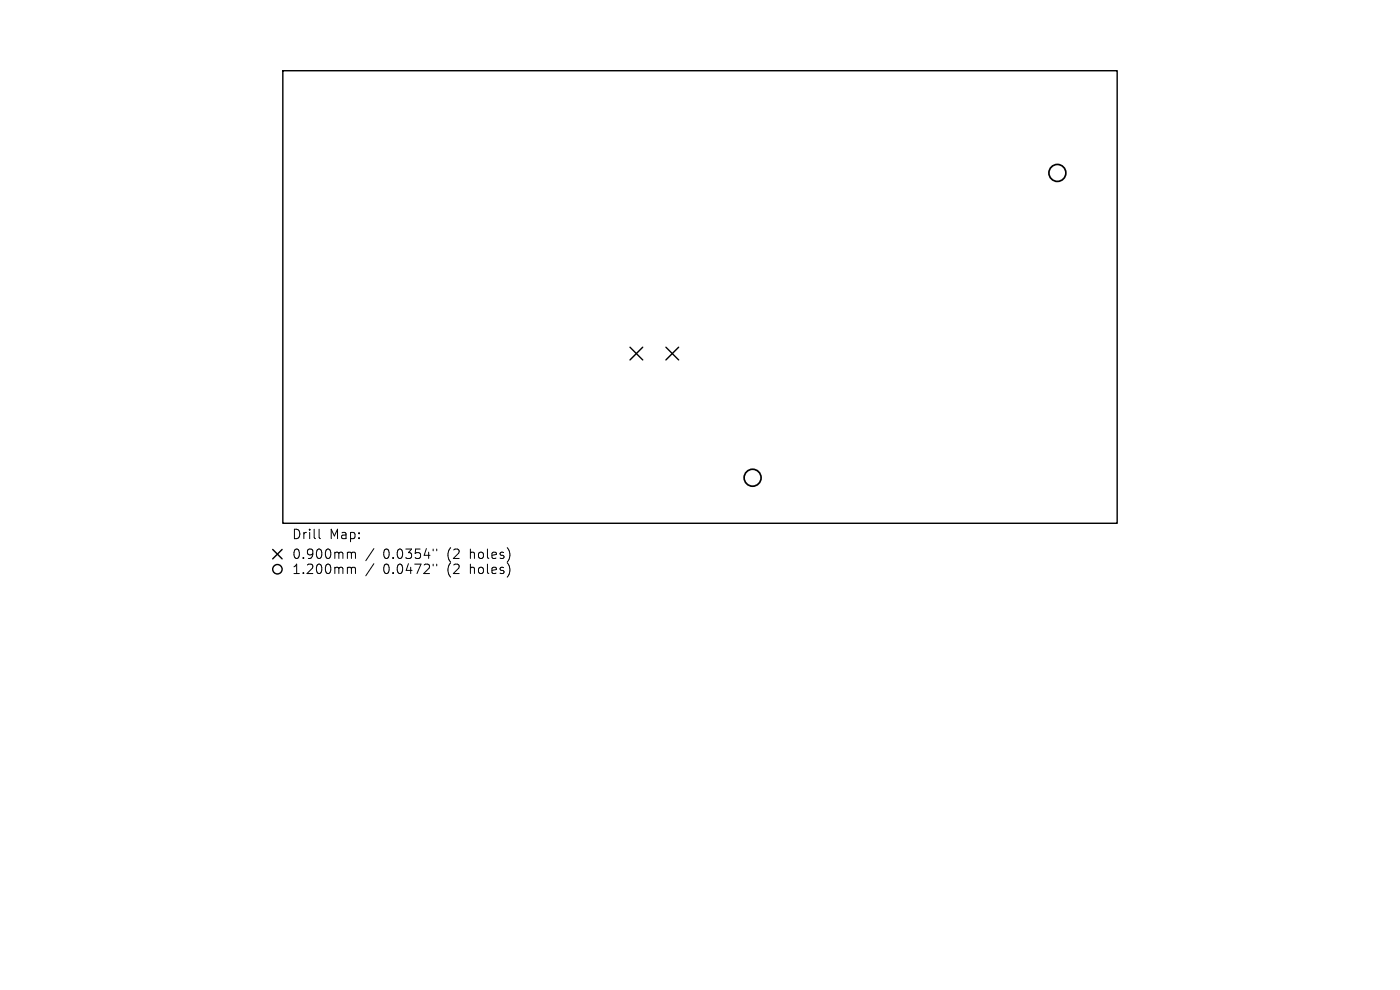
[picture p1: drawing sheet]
<svg xmlns="http://www.w3.org/2000/svg" width="297mm" height="210mm" viewBox="0 0 297 210" stroke-linecap="round" stroke-linejoin="round" font-family="sans-serif">
<defs><g id="words">
<g font-size="2.8">
<text x="61.9" y="114.7">Drill</text>
<text x="61.9" y="118.9">0.900mm</text>
<text x="69.9" y="114.7">Map:</text>
<text x="81.3" y="118.9">0.0354&quot;</text>
<text x="95" y="118.9">(2</text>
<text x="100" y="118.9">holes)</text>
<text x="61.9" y="122.1">1.200mm</text>
<text x="81.3" y="122.1">0.0472&quot;</text>
<text x="95" y="122.1">(2</text>
<text x="100" y="122.1">holes)</text>
</g>
</g></defs>
<g fill="none" stroke="#000" stroke-width=".3">
<path d="M60 15h177v96h-177zM133.7 73.7l2.7 2.7M136.4 73.7l-2.7 2.7M141.3 73.7l2.7 2.7M144 73.7l-2.7 2.7M57.9 116.6l2 2M59.9 116.6l-2 2"/>
<circle cx="58.9" cy="120.8" r="1"/>
</g>
<g fill="none" stroke="#000" stroke-width=".36">
<circle cx="224.3" cy="36.7" r="1.8"/>
<circle cx="159.7" cy="101.3" r="1.8"/>
</g>
<g fill="none" stroke="#000" stroke-width=".21">
<path d="M67.7 112.3v1.7l.3 .3M74 117.1h.3l.3 .3M74.6 117.4l.2-.3 .5 .1 .1 1.3M74.6 117.4v1.1M79.3 116.4l-1.7 2.5M79.3 119.6l-1.7 2.5M91.9 116.5v.3M91.9 119.7v.3M92.6 116.5v.3M92.6 119.7v.3M74 120.3h.3l.3 .3M74.6 120.6v1.1"/>
<path d="M74.6 120.6l.2-.3 .5 .1 .1 1.3"/>
</g>
<use href="#words"/>
</svg>
